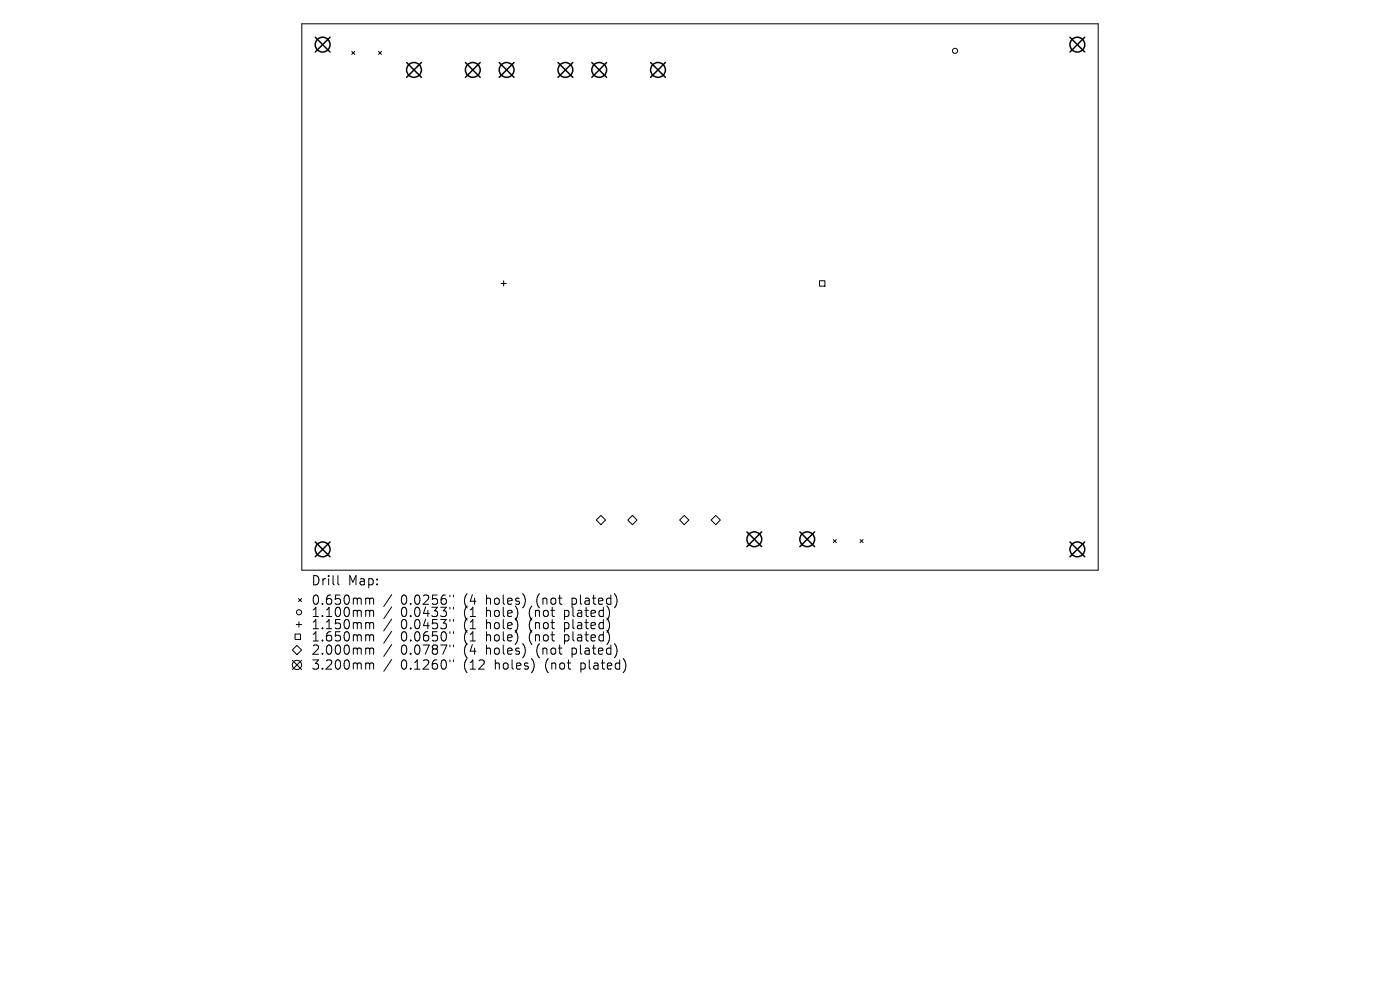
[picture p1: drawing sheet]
<svg xmlns="http://www.w3.org/2000/svg" width="297mm" height="210mm" viewBox="0 0 297 210" stroke-linecap="round" stroke-linejoin="round" font-family="sans-serif">
<defs><g id="words">
<g font-size="2.7">
<text x="65.9" y="124.4">Drill</text>
<text x="73.8" y="124.4">Map:</text>
<text x="65.9" y="128.6">0.650mm</text>
<text x="65.9" y="131.2">1.100mm</text>
<text x="85" y="128.6">0.0256&quot;</text>
<text x="85" y="131.2">0.0433&quot;</text>
<text x="98.5" y="128.6">(4</text>
<text x="98.5" y="131.2">(1</text>
<text x="103.4" y="128.6">holes)</text>
<text x="103.4" y="131.2">hole)</text>
<text x="112.7" y="131.2">(not</text>
<text x="114.3" y="128.6">(not</text>
<text x="120.4" y="131.2">plated)</text>
<text x="121.9" y="128.6">plated)</text>
<text x="65.9" y="133.8">1.150mm</text>
<text x="65.9" y="136.3">1.650mm</text>
<text x="85" y="133.8">0.0453&quot;</text>
<text x="85" y="136.3">0.0650&quot;</text>
<text x="98.5" y="133.8">(1</text>
<text x="98.5" y="136.3">(1</text>
<text x="103.4" y="133.8">hole)</text>
<text x="103.4" y="136.3">hole)</text>
<text x="112.7" y="133.8">(not</text>
<text x="112.7" y="136.3">(not</text>
<text x="120.4" y="133.8">plated)</text>
<text x="120.4" y="136.3">plated)</text>
<text x="65.9" y="139.2">2.000mm</text>
<text x="65.9" y="142.3">3.200mm</text>
<text x="85" y="139.2">0.0787&quot;</text>
<text x="85" y="142.3">0.1260&quot;</text>
<text x="98.5" y="139.2">(4</text>
<text x="98.5" y="142.3">(12</text>
<text x="103.4" y="139.2">holes)</text>
<text x="105.3" y="142.3">holes)</text>
<text x="114.3" y="139.2">(not</text>
<text x="116.1" y="142.3">(not</text>
<text x="121.9" y="139.2">plated)</text>
<text x="123.8" y="142.3">plated)</text>
</g>
</g></defs>
<g fill="none" stroke="#000" stroke-width=".21">
<path d="M64 5h169v116h-169zM74.6 10.9l.7 .6M75.3 10.9l-.7 .6M80.3 10.9l.6 .6M80.9 10.9l-.6 .6M106.8 59.6v1.1M173.9 59.6h1.1v1.1h-1.1zM106.3 60.1h1.1M126.5 110.3l1-1 1 1-1 1zM133.2 110.3l1-1 .9 1-.9 1zM144.2 110.3l1-1 .9 1-.9 1zM150.9 110.3l.9-1 1 1-1 1z"/>
<path d="M176.8 114.5l.6 .6M177.4 114.5l-.6 .6M182.5 114.5l.6 .6M183.1 114.5l-.6 .6M62.6 134.5h1.1v1.1h-1.1zM62.8 132.5h1.2M63 136.9l1 1-1 1-1-1zM63.3 127l.7 .6M63.4 131.9v1.1M64 127l-.7 .6M71.7 122.1v1.7l.3 .3M77.9 126.9h.2l.3 .3"/>
<path d="M77.9 129.5h.2l.3 .3M77.9 132.1h.2l.3 .2M77.9 134.7l.4 .1 .1 .1M77.9 137.5h.2l.3 .3M78.4 127.2l.3-.3 .5 .1 .1 1.2M78.4 127.2v1M78.4 129.8v1M78.4 132.3v1.1M78.4 134.9v1.1M78.4 137.8v1M78.4 129.8l.3-.3 .5 .1 .1 1.2M78.4 132.3l.3-.2 .5 .1 .1 1.2"/>
<path d="M78.4 134.9l.3-.2 .5 .1 .1 1.2M78.4 137.8l.3-.3 .5 .1 .1 1.2M83.1 126.1l-1.7 2.6M83.1 128.7l-1.7 2.6M83.1 131.3l-1.7 2.5M83.1 133.9l-1.7 2.5M83.1 136.7l-1.7 2.6M83.1 139.9l-1.7 2.5M95.4 126.2v.4M95.4 128.8v.4M95.4 131.4v.4M95.4 134v.4"/>
<path d="M95.4 136.8v.4M95.4 140v.4M96.2 126.2v.4M96.2 128.8v.4M96.2 131.4v.4M96.2 134v.4M96.2 136.8v.4M96.2 140v.4M62 140.1l2 1.9M64 140.1l-2 1.9M77.9 140.6h.2l.3 .3M78.4 140.9v1"/>
<path d="M78.4 140.9l.3-.3 .5 .1 .1 1.2"/>
<circle cx="202.6" cy="10.8" r=".54"/>
<circle cx="63.4" cy="129.9" r=".54"/>
<circle cx="63" cy="141" r=".98"/>
</g>
<g fill="none" stroke="#000" stroke-width=".31">
<path d="M66.9 7.9l3.1 3.1M70 7.9l-3.1 3.1M86.3 13.3l3.1 3.1M89.4 13.3l-3.1 3.1M98.7 13.3l3.2 3.1M101.9 13.3l-3.2 3.1M105.9 13.3l3.1 3.1M109 13.3l-3.1 3.1M118.4 13.3l3.1 3.1M121.5 13.3l-3.1 3.1M125.5 13.3l3.2 3.1M128.7 13.3l-3.2 3.1"/>
<path d="M138 13.3l3.2 3.1M141.2 13.3l-3.2 3.1M227 7.9l3.1 3.1M230.1 7.9l-3.1 3.1M66.9 115l3.1 3.1M70 115l-3.1 3.1M158.5 112.8l3.1 3.2M161.6 112.8l-3.1 3.2M169.7 112.8l3.1 3.2M172.8 112.8l-3.1 3.2M227 115l3.1 3.1M230.1 115l-3.1 3.1"/>
<circle cx="68.4" cy="9.5" r="1.57"/>
<circle cx="87.8" cy="14.8" r="1.57"/>
<circle cx="100.3" cy="14.8" r="1.57"/>
<circle cx="107.5" cy="14.8" r="1.57"/>
<circle cx="119.9" cy="14.8" r="1.57"/>
<circle cx="127.1" cy="14.8" r="1.57"/>
<circle cx="139.6" cy="14.8" r="1.57"/>
<circle cx="228.6" cy="9.5" r="1.57"/>
<circle cx="68.4" cy="116.5" r="1.57"/>
<circle cx="160" cy="114.4" r="1.57"/>
<circle cx="171.3" cy="114.4" r="1.57"/>
<circle cx="228.6" cy="116.5" r="1.57"/>
</g>
<use href="#words"/>
</svg>
